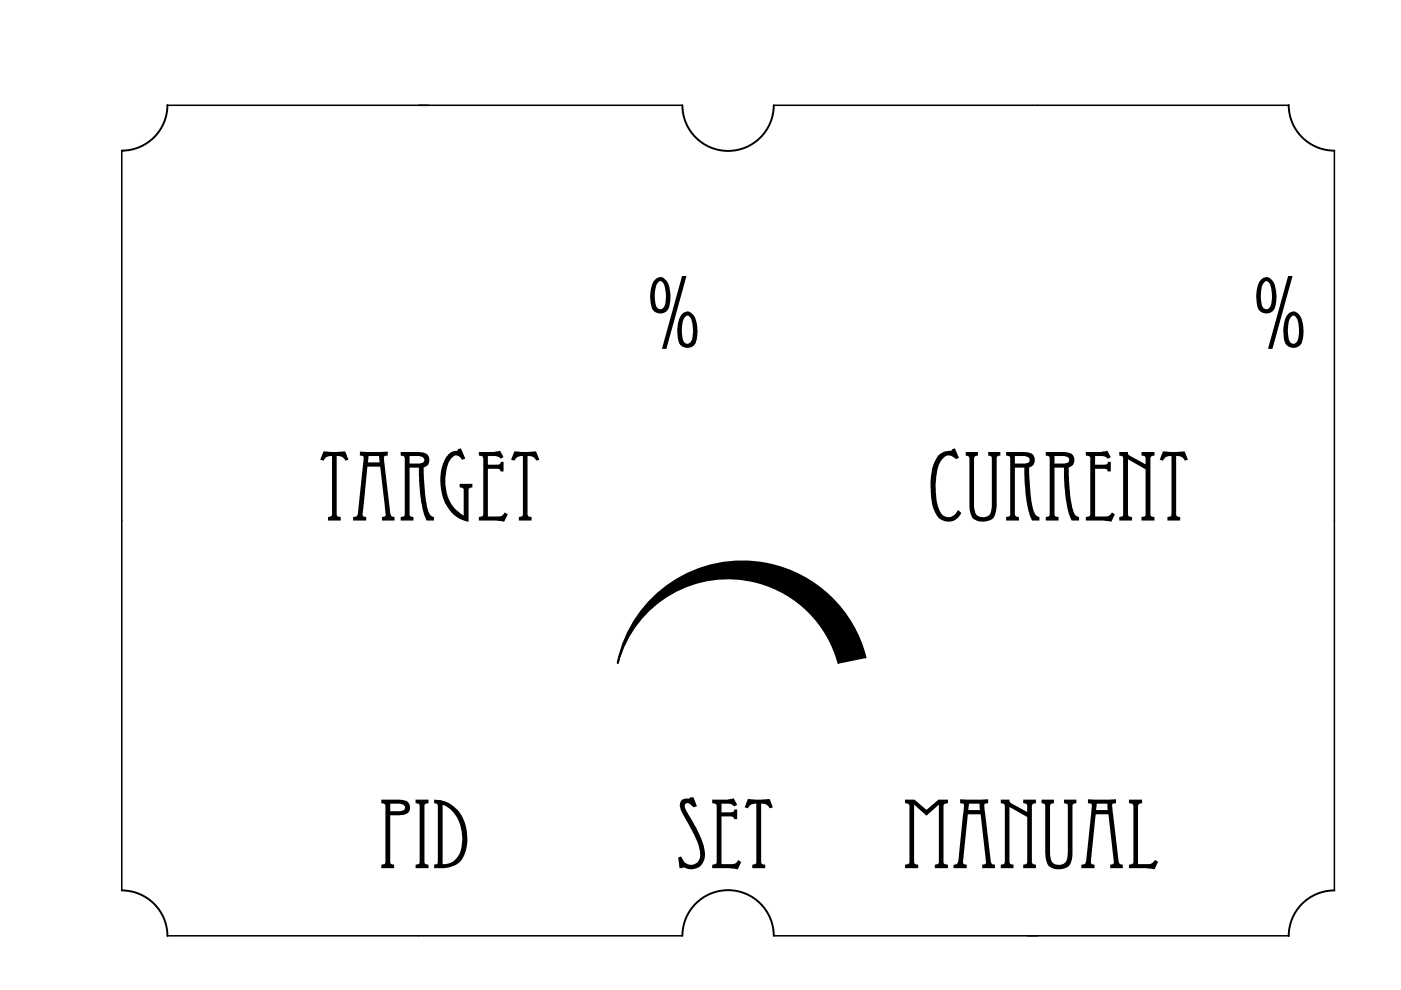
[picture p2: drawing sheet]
<svg xmlns="http://www.w3.org/2000/svg" width="297mm" height="210mm" viewBox="0 0 297 210" stroke-linecap="round" stroke-linejoin="round" font-family="sans-serif">
<g fill="#000">
<path d="M204.8 95.8h2.5v.8l-.7 .2-.1 .4v10.1a1.99 1.99 0 0 0 1.3 2.3 1.81 1.81 0 0 0 2.4-2l.1-10.3a.6 .6 0 0 0-.8-.7v-.8h2.6v.8l-.5 .1-.3 .3-.1 11a2.53 2.53 0 0 1-3.2 2.6 2.32 2.32 0 0 1-2.4-2.3l-.1-11a.6 .6 0 0 0-.7-.7zM68.6 95.7l1.6 .1 3-.1 .7 1.8-.7 .2-.7-.8-1.1-.2v12.1a.69 .69 0 0 0 .8 .8v.8h-2.7v-.8l.7-.1 .2-.4v-12.4l-1.2 .2-.6 .8-.7-.2zM95 96.4a2.89 2.89 0 0 1 2-.9l.1-.2 .6-.2 .9 2.1-.6 .3a1.33 1.33 0 0 0-1.3-.9 1.33 1.33 0 0 0-1.3 .9 10.8 10.8 0 0 0-.7 7.1 7.6 7.6 0 0 0 3.6 4.7v-5.3a.65 .65 0 0 0-.8-.7v-.7h2.7v.7l-.4 .1a.5 .5 0 0 0-.5 .7v6.5a7.7 7.7 0 0 1-5.9-7.5 9.3 9.3 0 0 1 1.6-6.7zM101.5 95.8h3.2l1.3-.3 .8 1.4-.7 .4-.4-.4-.6-.2h-1.7v1.8h2.3l.3-.1 .1-.5h.7v2.1h-.7a.64 .64 0 0 0-.6-.6h-2.1v10.1h2.2a1.38 1.38 0 0 0 1.4-.9l.7 .5-.8 1.5-1.7-.2h-3.7v-.8l.4-.1a.59 .59 0 0 0 .6-.7v-11.5a.67 .67 0 0 0-.9-.7zM109.1 95.7l1.5 .1 3.1-.1 .6 1.8-.6 .2-.7-.8-1.2-.2v12.1a.69 .69 0 0 0 .9 .8v.8h-2.7v-.8l.6-.1 .3-.4v-12.4l-1.3 .2-.5 .8-.7-.2zM138.3 126.9a27 27 0 0 1 45.2 12.3l-.1 .2-5.6 1.2a24.2 24.2 0 0 0-21.8-17.9 24.2 24.2 0 0 0-24 14.8l-.2-.1a26.5 26.5 0 0 1 6.5-10.5zM199 96.5a6.3 6.3 0 0 1 2.8-1l.1-.2 .6-.2 .8 2-.6 .2a1.79 1.79 0 0 0-3.2 .4 10.3 10.3 0 0 0-1.1 5.3 10.2 10.2 0 0 0 1.4 6.1 2.11 2.11 0 0 0 3.3-1l.7 .6a2.99 2.99 0 0 1-3 1.9 2.99 2.99 0 0 1-2.7-2.3 17.8 17.8 0 0 1-.6-8 7.6 7.6 0 0 1 1.5-3.8zM230.2 95.8h3.3l1.3-.3 .7 1.4-.6 .4-.4-.4-.5-.2h-1.8v1.8h2.2l.4-.2 .1-.4h.6v2.1h-.6a.63 .63 0 0 0-.7-.6h-2v10.1l2.7-.1 .3-.1 .6-.7 .6 .5-.8 1.5-1.7-.2h-3.7v-.8l.4-.1a.54 .54 0 0 0 .6-.7v-11.5a.62 .62 0 0 0-.9-.7h-.1zM237.3 95.8h1.9l.1 .6 3.6 2.1v-1.2a.64 .64 0 0 0-.9-.7v-.8h2.8v.8h-.2a.61 .61 0 0 0-.7 .8v11.4a.67 .67 0 0 0 .9 .8v.8h-2.8v-.8l.4-.1a.48 .48 0 0 0 .5-.6v-9.4l-3.7-2.1v11.4a.67 .67 0 0 0 .8 .8v.8h-2.7v-.8l.4-.1a.48 .48 0 0 0 .4-.6v-11.6a.58 .58 0 0 0-.2-.6 .58 .58 0 0 0-.6-.1zM246.6 95.7l1.5 .1 3.1-.1 .7 1.8-.7 .2-.7-.8-1.1-.2v12.3a.66 .66 0 0 0 .8 .6v.8h-2.7v-.8l.6-.1 .3-.4v-12.4l-1.3 .2-.5 .8-.7-.2zM144.4 169.7a1.77 1.77 0 0 1 1.6-.4l.4-.3h.6l.8 1.9-.7 .3-.6-.6a.74 .74 0 0 0-1.1-.2 .74 .74 0 0 0-.1 1.1l1.7 3a16.1 16.1 0 0 1 2.5 6.6 2.99 2.99 0 0 1-4.5 2.8l-.4 .2h-.5l-.3-2.3 .6-.2 .2 .5a1.97 1.97 0 0 0 2.3 1.2 1.97 1.97 0 0 0 1.6-2 12.4 12.4 0 0 0-2-5.7l-1.3-2.2a7.3 7.3 0 0 1-1-2.9zM220.8 169.5h2.7v.8h-.3a.6 .6 0 0 0-.6 .8v9.9a2.02 2.02 0 0 0 1.3 2.3 1.9 1.9 0 0 0 2.5-2.3v-10a.66 .66 0 0 0-.8-.7v-.8h2.6v.8h-.2a.6 .6 0 0 0-.6 .8v9.4a3.9 3.9 0 0 1-.8 3.2 3.6 3.6 0 0 1-2.1 .6 2.57 2.57 0 0 1-2.9-2.8v-10.5a.56 .56 0 0 0-.7-.7z"/>
<path d="M88.1 169.5h2.8v.8h-.2a.61 .61 0 0 0-.7 .8v11.4a.67 .67 0 0 0 .9 .8v.8h-2.8v-.8h.4a.54 .54 0 0 0 .5-.7v-11.6a.64 .64 0 0 0-.9-.7zM151 169.5h3.2l1.4-.2 .7 1.3-.6 .4-.4-.4-.5-.2h-1.8v1.8h2.2l.4-.2 .1-.4h.6v2.1h-.6a.64 .64 0 0 0-.8-.6h-1.9v10.1l2.7-.1 .3-.1 .5-.6 .7 .4-.8 1.5-1.7-.2h-3.7v-.8h.4a.54 .54 0 0 0 .5-.8v-11.5a.62 .62 0 0 0-.8-.7h-.1zM158.5 169.4l1.6 .1 3.1-.1 .7 1.8-.7 .2a1.68 1.68 0 0 0-1.8-1v12.3a.65 .65 0 0 0 .8 .6v.8h-2.7v-.8h.4a.48 .48 0 0 0 .5-.7v-12.2h-.5a1.63 1.63 0 0 0-1.4 1l-.6-.2zM191.9 169.5h2l2.5 2.2 2.6-2.2h2v.8l-.5 .1a.54 .54 0 0 0-.5 .7v11.7l.2 .4 .8 .1v.8h-2.8v-.8h.2a.61 .61 0 0 0 .7-.8v-11.9l-2.7 2.3-2.6-2.3v11.9a.7 .7 0 0 0 .9 .8v.8h-2.8v-.8h.4a.59 .59 0 0 0 .5-.8v-11.5a.56 .56 0 0 0-.6-.6l-.3-.1zM212.2 169.5h1.8l.1 .6 .3 .2 3.4 1.9v-1.2a.67 .67 0 0 0-.9-.7v-.8h2.7v.8l-.6 .1-.2 .5v11.6a.7 .7 0 0 0 .8 .8v.8h-2.7v-.8h.4a.53 .53 0 0 0 .5-.7v-9.4l-3.8-2.1v11.4a.7 .7 0 0 0 .9 .8v.8h-2.7v-.8h.3a.53 .53 0 0 0 .5-.7v-11.6a.64 .64 0 0 0-.8-.7zM239.4 169.5h2.7v.8l-.6 .1-.2 .5v12.3h2.4a1.61 1.61 0 0 0 1.2-.9l.7 .4-.8 1.6-1.7-.2h-3.7v-.8h.4a.54 .54 0 0 0 .5-.8v-11.5a.7 .7 0 0 0-.9-.7z"/>
<path d="M138.9 59.2l-.4 .7a7.3 7.3 0 0 0 0 5.9 2.08 2.08 0 0 0 2.4 .5 2.08 2.08 0 0 0 1.2-2.2 6.9 6.9 0 0 0-.8-4.6 1.42 1.42 0 0 0-2.4-.3zM139.6 59.8a.77 .77 0 0 1 .8-.1 .77 .77 0 0 1 .4 .7 6.8 6.8 0 0 1 0 4.7 .97 .97 0 0 1-1.2 .4 .97 .97 0 0 1-.6-1.1 7.1 7.1 0 0 1 .4-4.3zM144.7 66.5l-.6 .9a7.3 7.3 0 0 0 .1 5.7 2.04 2.04 0 0 0 2.3 .5 2.04 2.04 0 0 0 1.3-1.9 7.9 7.9 0 0 0-.8-4.9 1.42 1.42 0 0 0-2.3-.3zM145.1 67.4a.75 .75 0 0 1 .8-.5 .75 .75 0 0 1 .6 .7 7 7 0 0 1 0 4.8 .97 .97 0 0 1-1.2 .4 .97 .97 0 0 1-.6-1 7.3 7.3 0 0 1 .4-4.4zM144.6 58.5l-4.3 15.5h1l4.3-15.5z"/>
<path d="M267.4 59.2l-.4 .7a7.3 7.3 0 0 0 0 5.9 2.02 2.02 0 0 0 2.3 .5 2.02 2.02 0 0 0 1.2-1.9 7.8 7.8 0 0 0-.7-4.9 1.42 1.42 0 0 0-2.4-.3zM268.1 59.8a.77 .77 0 0 1 .8-.1 .77 .77 0 0 1 .4 .7 6.8 6.8 0 0 1-.1 4.7 .97 .97 0 0 1-1.1 .4 .97 .97 0 0 1-.6-1.1 6.6 6.6 0 0 1 .5-4.4zM273.2 66.5l-.6 .9a7.3 7.3 0 0 0 .1 5.7 2.04 2.04 0 0 0 2.3 .5 2.04 2.04 0 0 0 1.3-1.9 7.9 7.9 0 0 0-.8-4.9 1.42 1.42 0 0 0-2.3-.3zM273.6 67.4a.75 .75 0 0 1 .8-.5 .75 .75 0 0 1 .6 .7 7.7 7.7 0 0 1 0 4.8 .97 .97 0 0 1-1.2 .4 .97 .97 0 0 1-.6-1 7.3 7.3 0 0 1 .4-4.4zM273.1 58.5l-4.3 15.5h1l4.2-15.5z"/>
<path d="M76.3 95.7v.9h.1a.52 .52 0 0 1 .6 .1 .52 .52 0 0 1 .1 .6l-1.2 11.5a.82 .82 0 0 1-1 .8v.8h2.8l-.1-.8a.7 .7 0 0 1-.7-.3 .7 .7 0 0 1 0-.7l1-9.7h2.7l1.1 9.4a1.05 1.05 0 0 1-.1 1.2l-.6 .1v.8h2.6v-.8a.79 .79 0 0 1-.9-.9l-1.3-11a.86 .86 0 0 1 .2-1.1h.6v-.9zM78.1 96.7h2.3l.1 1.3h-2.5z"/>
<path d="M85 95.8v.8a.63 .63 0 0 1 .8 .8v11.7a.52 .52 0 0 1-.6 .5h-.2v.8h2.7l-.1-.8a.6 .6 0 0 1-.6-.2 .6 .6 0 0 1-.2-.6v-9.7h2v2.9l.4 3.5a14.2 14.2 0 0 0 1.2 4.9h1.6l-.1-.8a2.14 2.14 0 0 1-1.3-2.1l-.5-2.7-.3-5.7a1.66 1.66 0 0 0 1.2-1.9 1.66 1.66 0 0 0-1.9-1.3zM86.8 96.7h2a.9 .9 0 0 1 .9 .3 .9 .9 0 0 1 .1 .9l-.9 .4h-2.1z"/>
<path d="M213.3 95.8v.8h.2a.6 .6 0 0 1 .7 .8v11.7a.68 .68 0 0 1-.9 .5v.8h2.7l-.1-.8a.63 .63 0 0 1-.7-.8v-9.7h2v2.9l.3 3.5a14.2 14.2 0 0 0 1.3 4.9h1.6v-.8h-.2a2.98 2.98 0 0 1-1.4-2.7l-.3-2.1-.3-5.7a1.66 1.66 0 0 0 1.2-1.9 1.66 1.66 0 0 0-1.9-1.3zM215.2 96.7h2a.9 .9 0 0 1 .9 .3 .9 .9 0 0 1 .1 .9l-.9 .4h-2.1z"/>
<path d="M221.7 95.8v.8h.2a.6 .6 0 0 1 .6 .8v11.7a.62 .62 0 0 1-.8 .5v.8h2.7v-.8a.61 .61 0 0 1-.7-.2 .61 .61 0 0 1-.1-.6v-9.7h2v3.2l.4 3.5a14.4 14.4 0 0 0 1.2 4.6h1.6v-.8l-.3-.1a3.2 3.2 0 0 1-1.3-2.6l-.3-2.3-.3-5.5 .7-.4a1.68 1.68 0 0 0 .3-1.9 1.68 1.68 0 0 0-1.7-.9zM223.6 96.7h1.9a.89 .89 0 0 1 1 .3 .89 .89 0 0 1 0 1l-.8 .3h-2.1z"/>
<path d="M82.7 170.4h2a.9 .9 0 0 1 .9 .3 .9 .9 0 0 1 .1 .9l-.9 .4h-2.1zM80.9 169.5v.8a.63 .63 0 0 1 .8 .8v11.7a.63 .63 0 0 1-.8 .5v.8h2.7l-.1-.8a.6 .6 0 0 1-.6-.2 .6 .6 0 0 1-.2-.6v-9.6h1.8a2.09 2.09 0 0 0 2.4-1.4 1.61 1.61 0 0 0-1.9-1.9z"/>
<path d="M93.8 170.6a7.2 7.2 0 0 1 4.2 6.8 8 8 0 0 1-1 4.3 3.3 3.3 0 0 1-3.2 1.5zM92 169.5v.8h.2a.59 .59 0 0 1 .6 .8v11.7a.6 .6 0 0 1-.8 .5v.8h1.7a4.8 4.8 0 0 0 5.2-4.3 9.1 9.1 0 0 0-2.7-8.8l-1.7-1-1-.3z"/>
<path d="M203.6 169.5v.8a.69 .69 0 0 1 .7 .3 .69 .69 0 0 1 0 .8l-1.1 11.1a.81 .81 0 0 1-1 .8v.8h2.8v-.8a.7 .7 0 0 1-.8-.2 .7 .7 0 0 1 0-.8l1-9.6h2.7l1.1 9.4a.95 .95 0 0 1-.2 1.2h-.6v.8h2.7v-.8a.79 .79 0 0 1-.9-.9l-1.3-11a.86 .86 0 0 1 .2-1l.6-.1v-.8zM205.5 170.4h2.2v1.4h-2.4z"/>
<path d="M230.7 169.5v.8a.69 .69 0 0 1 .7 .3 .69 .69 0 0 1 0 .8l-1.1 11.1a.86 .86 0 0 1-1 .8v.8h2.8v-.8h-.2a.66 .66 0 0 1-.6-.3 .66 .66 0 0 1 0-.7l1-9.6h2.7l1.1 9.4a.95 .95 0 0 1-.2 1.2h-.5v.8h2.6v-.8a.79 .79 0 0 1-.9-.9l-1.3-11a.86 .86 0 0 1 .2-1l.6-.1v-.8zM232.6 170.4h2.2v1.4h-2.4z"/>
</g>
<path d="M26.2 31.9h-.4v156.9M35.5 22.3h109.2M164.1 22.3h109.1M282.9 31.9v156.9M183.5 139.4l-5.7 1.2M35.5 198.4h109.2M164.1 198.4h109.2" fill="none" stroke="#000" stroke-width=".32"/>
<path d="M35.5 22.3a9.7 9.7 0 0 1-9.7 9.6M144.7 22.3a9.7 9.7 0 0 0 9.7 9.7 9.7 9.7 0 0 0 9.7-9.7M273.2 22.3a9.7 9.7 0 0 0 9.7 9.6M183.5 139.4a26.9 26.9 0 0 0-26.7-20.4 26.9 26.9 0 0 0-25.8 21.6 24.2 24.2 0 0 1 23.4-18 24.2 24.2 0 0 1 23.4 18M25.8 188.8a9.7 9.7 0 0 1 9.7 9.7M144.7 198.4a9.7 9.7 0 0 1 9.7-9.7 9.7 9.7 0 0 1 9.7 9.7M282.9 188.8a9.7 9.7 0 0 0-9.7 9.7" fill="none" stroke="#000" stroke-width=".41"/>
</svg>
